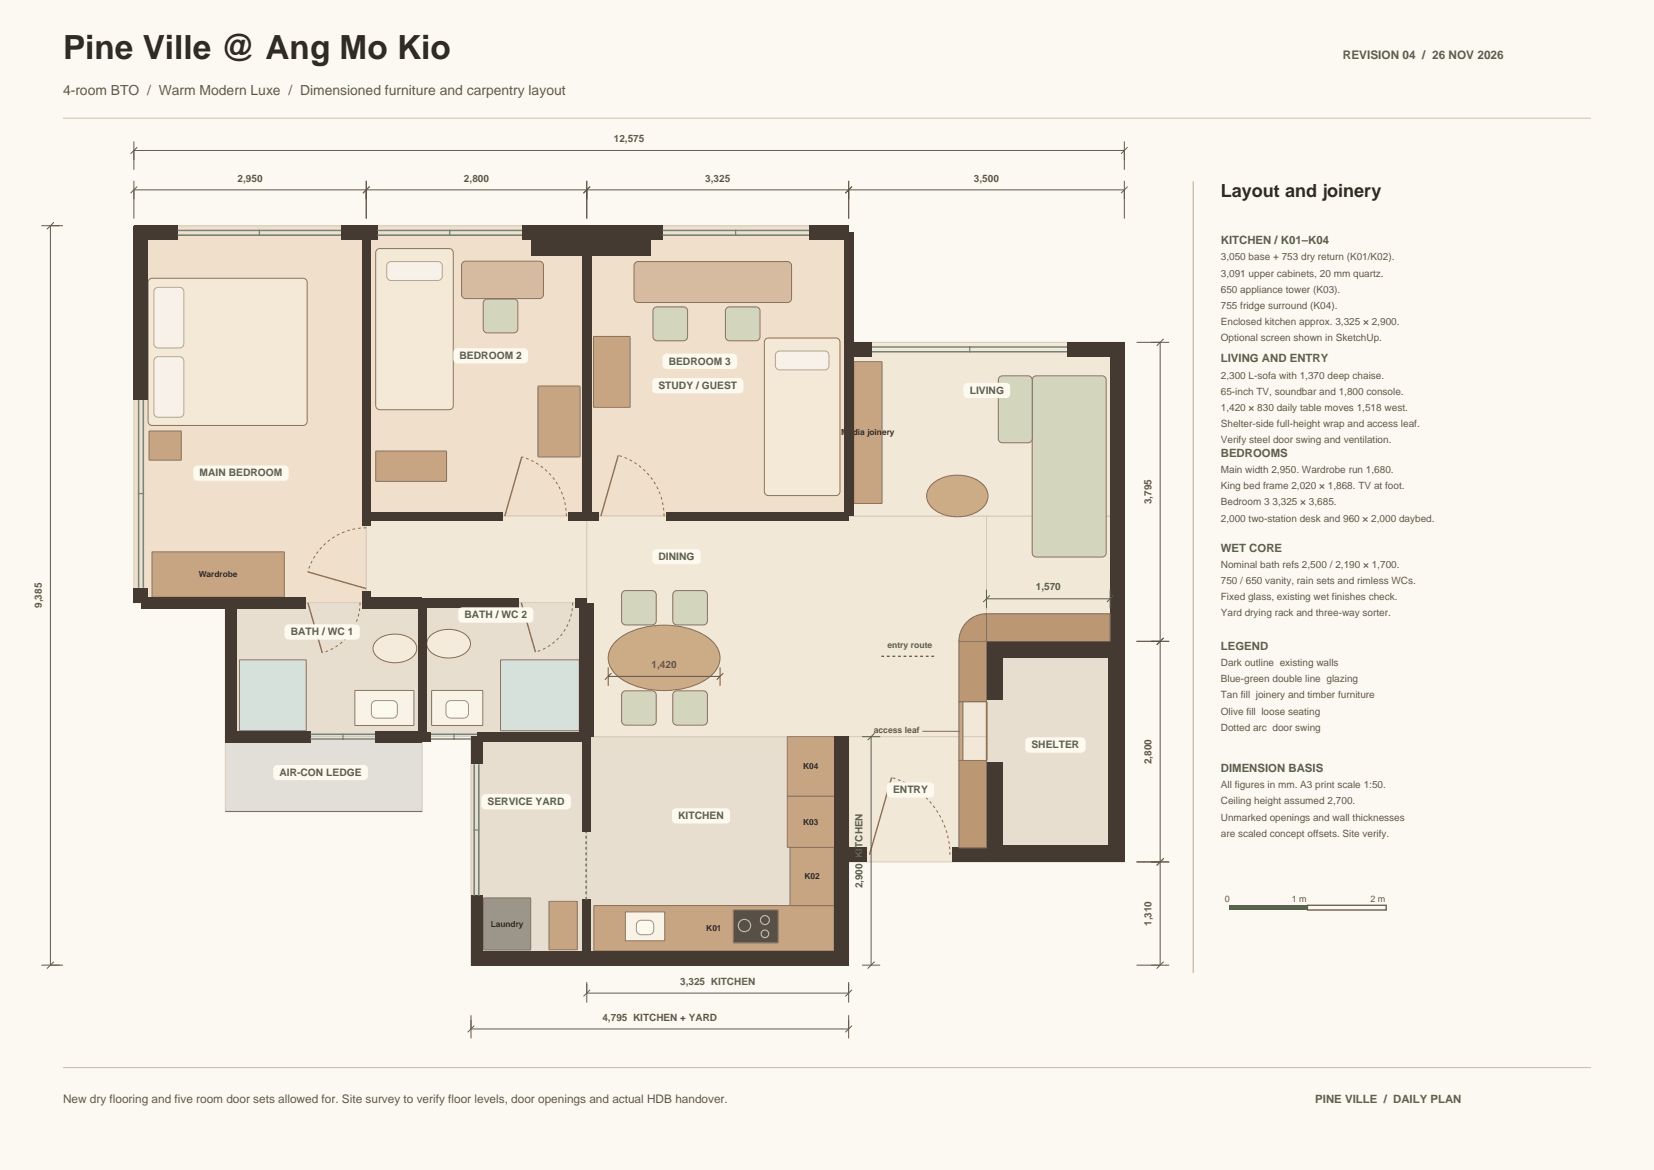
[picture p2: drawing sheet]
<svg xmlns="http://www.w3.org/2000/svg" width="420mm" height="297mm" viewBox="0 0 420 297" stroke-linecap="round" stroke-linejoin="round" font-family="sans-serif">
<defs><g id="words">
<text font-size="8.5" fill="#2d2925" x="16" y="15">Pine Ville @ Ang Mo Kio</text>
<text font-size="4.6" fill="#2d2925" x="310" y="50">Layout and joinery</text>
<text font-size="3.5" fill="#62574a" x="16" y="24">4-room BTO / Warm Modern Luxe / Dimensioned furniture and carpentry layout</text>
<text font-size="3" fill="#59634c" x="341" y="15">REVISION 04 / 26 NOV 2026</text>
<text font-size="3" fill="#62574a" x="16" y="280">New dry flooring and five room door sets allowed for. Site survey to verify floor levels, door openings and actual HDB handover.</text>
<g font-size="2.9" fill="#59634c">
<text x="310" y="62">KITCHEN / K01–K04</text>
<text x="310" y="92">LIVING AND ENTRY</text>
<text x="310" y="116">BEDROOMS</text>
<text x="310" y="140">WET CORE</text>
<text x="310" y="165">LEGEND</text>
<text x="310" y="196">DIMENSION BASIS</text>
<text x="334" y="280">PINE VILLE / DAILY PLAN</text>
</g>
<g font-size="2.6" fill="#59634c">
<text x="116.7" y="91.1">BEDROOM 2</text>
<text x="169.8" y="92.5">BEDROOM 3</text>
<text x="167.2" y="98.7">STUDY / GUEST</text>
<text x="246.2" y="99.9">LIVING</text>
<text x="50.7" y="120.9">MAIN BEDROOM</text>
<text x="167.2" y="142.1">DINING</text>
<text x="73.8" y="161.2">BATH / WC 1</text>
<text x="117.9" y="156.9">BATH / WC 2</text>
<text x="261.9" y="189.9">SHELTER</text>
<text x="71" y="196.9">AIR-CON LEDGE</text>
<text x="226.8" y="201.3">ENTRY</text>
<text x="123.8" y="204.3">SERVICE YARD</text>
<text x="172.2" y="207.9">KITCHEN</text>
</g>
<g font-size="2.5" fill="#62574a">
<text x="155.9" y="36.1">12,575</text>
<text x="60.3" y="46.1">2,950</text>
<text x="117.8" y="46.1">2,800</text>
<text x="179.1" y="46.1">3,325</text>
<text x="247.3" y="46.1">3,500</text>
<text x="310" y="66.1">3,050 base + 753 dry return (K01/K02).</text>
<text x="310" y="70.2">3,091 upper cabinets, 20 mm quartz.</text>
<text x="310" y="74.3">650 appliance tower (K03).</text>
<text x="310" y="78.4">755 fridge surround (K04).</text>
<text x="310" y="82.5">Enclosed kitchen approx. 3,325 × 2,900.</text>
<text x="310" y="86.6">Optional screen shown in SketchUp.</text>
<text x="310" y="96.1">2,300 L-sofa with 1,370 deep chaise.</text>
<text x="310" y="100.2">65-inch TV, soundbar and 1,800 console.</text>
<text x="310" y="104.3">1,420 × 830 daily table moves 1,518 west.</text>
<text x="310" y="108.4">Shelter-side full-height wrap and access leaf.</text>
<text x="310" y="112.5">Verify steel door swing and ventilation.</text>
<text x="310" y="120.1">Main width 2,950. Wardrobe run 1,680.</text>
<text x="310" y="124.2">King bed frame 2,020 × 1,868. TV at foot.</text>
<text x="292.4" y="128" transform="rotate(-90 292.4 128)">3,795</text>
<text x="310" y="128.3">Bedroom 3 3,325 × 3,685.</text>
<text x="310" y="132.4">2,000 two-station desk and 960 × 2,000 daybed.</text>
<text x="310" y="144.1">Nominal bath refs 2,500 / 2,190 × 1,700.</text>
<text x="310" y="148.2">750 / 650 vanity, rain sets and rimless WCs.</text>
<text x="10.6" y="154.3" transform="rotate(-90 10.6 154.3)">9,385</text>
<text x="310" y="152.3">Fixed glass, existing wet finishes check.</text>
<text x="310" y="156.4">Yard drying rack and three-way sorter.</text>
<text x="310" y="169.1">Dark outline existing walls</text>
<text x="310" y="173.2">Blue-green double line glazing</text>
<text x="310" y="177.3">Tan fill joinery and timber furniture</text>
<text x="310" y="181.4">Olive fill loose seating</text>
<text x="310" y="185.5">Dotted arc door swing</text>
<text x="292.4" y="194" transform="rotate(-90 292.4 194)">2,800</text>
<text x="310" y="200.1">All figures in mm. A3 print scale 1:50.</text>
<text x="310" y="204.2">Ceiling height assumed 2,700.</text>
<text x="310" y="208.3">Unmarked openings and wall thicknesses</text>
<text x="310" y="212.4">are scaled concept offsets. Site verify.</text>
<text x="292.4" y="235.1" transform="rotate(-90 292.4 235.1)">1,310</text>
<text x="153" y="259.1">4,795 KITCHEN + YARD</text>
</g>
<g font-size="2.5" fill="#59634c">
<text x="263" y="149.9">1,570</text>
<text x="219" y="225.5" transform="rotate(-90 219 225.5)">2,900 KITCHEN</text>
<text x="172.7" y="250">3,325 KITCHEN</text>
</g>
<text font-size="2.5" fill="#744a33" x="165.5" y="169.6">1,420</text>
<g font-size="2.3" fill="#62574a">
<text x="311" y="229">0</text>
<text x="328" y="229">1 m</text>
<text x="348" y="229">2 m</text>
</g>
<text font-size="2.2" fill="#59634c" x="225.3" y="164.6">entry route</text>
<text font-size="2.2" fill="#62574a" x="221.9" y="186">access leaf</text>
<g font-size="2.1" fill="#332c25">
<text x="213.6" y="110.5">Media joinery</text>
<text x="50.5" y="146.5">Wardrobe</text>
<text x="204" y="195.3">K04</text>
<text x="204" y="209.3">K03</text>
<text x="204.3" y="223.2">K02</text>
<text x="124.6" y="235.2">Laundry</text>
<text x="179.4" y="236.3">K01</text>
</g>
</g></defs>
<path d="M0 0h420v297h-420z" fill-rule="evenodd" fill="#fcf9f3"/>
<path d="M16 30h388" fill="none" stroke="#cbbda8" stroke-width=".25"/>
<g fill="#f0dfca" stroke="#d7c9b8" stroke-width=".25">
<path d="M34 57.3h59v95.7h-59z" fill-rule="evenodd"/>
<path d="M93 57.3h56v73.7h-56z" fill-rule="evenodd"/>
<path d="M149 57.3h66.5v73.7h-66.5z" fill-rule="evenodd"/>
</g>
<path d="M93 131h56v22h-56z" fill-rule="evenodd" fill="#f1e8d8" stroke="#d7c9b8" stroke-width=".25"/>
<g fill="#e7ded0" stroke="#d7c9b8" stroke-width=".25">
<path d="M57.2 153h50v34h-50z" fill-rule="evenodd"/>
<path d="M107.2 153h41.8v34h-41.8z" fill-rule="evenodd"/>
<path d="M119.6 187h29.4v58h-29.4z" fill-rule="evenodd"/>
<path d="M149 187h66.5v58h-66.5z" fill-rule="evenodd"/>
</g>
<g fill="#f1e8d8" stroke="#d7c9b8" stroke-width=".25">
<path d="M149 131h101.5v56h-101.5z" fill-rule="evenodd"/>
<path d="M215.5 187h35v31.8h-35z" fill-rule="evenodd"/>
<path d="M250.5 131h35v31.8h-35z" fill-rule="evenodd"/>
<path d="M215.5 86.9h70v44.1h-70z" fill-rule="evenodd"/>
</g>
<path d="M250.5 162.8h35v56h-35z" fill-rule="evenodd" fill="#e7ded0" stroke="#d7c9b8" stroke-width=".25"/>
<path d="M57.2 187h50v19h-50z" fill-rule="evenodd" fill="#e1dfd8" stroke="#d7c9b8" stroke-width=".25"/>
<g fill="#d3d5bc" stroke="#89745f" stroke-width=".25">
<path d="M262.5 95.6l.6-.2h16.8a1.04 1.04 0 0 1 1 1v44a1.04 1.04 0 0 1-1 1h-16.8a1.04 1.04 0 0 1-1-1v-44z" fill-rule="evenodd"/>
<path d="M253.9 95.6l.6-.2h6.6a1.04 1.04 0 0 1 1 1v15a1.04 1.04 0 0 1-1 1h-6.6a1.04 1.04 0 0 1-1-1v-15z" fill-rule="evenodd"/>
</g>
<path d="M236.6 123a10.1 10.1 0 0 1 13 0 4.2 4.2 0 0 1-1.4 6.9 10.3 10.3 0 0 1-11.6-1.1 3.9 3.9 0 0 1 0-5.8z" fill-rule="evenodd" fill="#ccac86" stroke="#886b53" stroke-width=".25"/>
<g fill="#c7a582" stroke="#89745f" stroke-width=".25">
<path d="M216.8 91.8h7l.2 .2v35.6l-.2 .2h-6.8l-.2-.2z" fill-rule="evenodd"/>
<path d="M150.8 229.9h60.8l.2 .1v11.2l-.2 .2h-60.6l-.2-.2z" fill-rule="evenodd"/>
<path d="M200.6 215.1h11.2v14.7h-11.2z" fill-rule="evenodd"/>
</g>
<path d="M158.8 231.5h10v7.3h-10z" fill-rule="evenodd" fill="#f8f2e7" stroke="#89745f" stroke-width=".25"/>
<path d="M162.1 233.8l.7-.2h2a1.2 1.2 0 0 1 1.2 1.2v1.3a1.2 1.2 0 0 1-1.2 1.2h-2a1.2 1.2 0 0 1-1.2-1.2l.1-1.7z" fill-rule="evenodd" fill="#fcf9ef" stroke="#a29282" stroke-width=".25"/>
<path d="M186.2 231h11.4v8.3h-11.4z" fill-rule="evenodd" fill="#5c564f" stroke="#89745f" stroke-width=".25"/>
<g fill="none" stroke="#ccc3b5" stroke-width=".25">
<circle cx="189" cy="234.9" r="1.56"/>
<circle cx="194.2" cy="233.6" r="1.14"/>
<circle cx="194.2" cy="237" r=".96"/>
</g>
<path d="M122.8 228h11.9v13.1h-11.9z" fill-rule="evenodd" fill="#9e958a" stroke="#89745f" stroke-width=".25"/>
<path d="M139.4 228.8h7.2v12.3h-7.2z" fill-rule="evenodd" fill="#c7a582" stroke="#89745f" stroke-width=".25"/>
<path d="M38 70.8l.6-.2h38.4a1.04 1.04 0 0 1 1 1.1v35.3a1.04 1.04 0 0 1-1 1h-38.4a1.04 1.04 0 0 1-1-1v-35.3z" fill-rule="evenodd" fill="#f4e8d6" stroke="#89745f" stroke-width=".25"/>
<g fill="#f7f1e9" stroke="#b5a48f" stroke-width=".25">
<path d="M39.5 90.7l.7-.2h5.4a1.08 1.08 0 0 1 1.1 1.1v13.2a1.08 1.08 0 0 1-1.1 1.1h-5.4a1.08 1.08 0 0 1-1.1-1.1v-13.2z" fill-rule="evenodd"/>
<path d="M39.5 73.1l.7-.2h5.4a1.08 1.08 0 0 1 1.1 1.1v13.2a1.08 1.08 0 0 1-1.1 1.1h-5.4a1.08 1.08 0 0 1-1.1-1.1v-13.2z" fill-rule="evenodd"/>
</g>
<g fill="#c7a582" stroke="#89745f" stroke-width=".25">
<path d="M37.9 109.4h8.1v7.4h-8.1z" fill-rule="evenodd"/>
<path d="M38.6 140.1h33.4l.2 .1v11.2l-.2 .2h-33.2l-.2-.2z" fill-rule="evenodd"/>
</g>
<path d="M95.6 63.5l.8-.4h17.7a1.04 1.04 0 0 1 1 1v38.9a1.04 1.04 0 0 1-1 1h-17.7a1.04 1.04 0 0 1-1-1v-38.9z" fill-rule="evenodd" fill="#f4e8d6" stroke="#89745f" stroke-width=".25"/>
<path d="M98.6 66.6l.7-.2h11.9a1.08 1.08 0 0 1 1.1 1.1v2.6a1.08 1.08 0 0 1-1.1 1.1h-11.9a1.08 1.08 0 0 1-1.1-1.1v-2.6z" fill-rule="evenodd" fill="#f7f1e9" stroke="#b5a48f" stroke-width=".25"/>
<path d="M117.6 66.5l.6-.2h18.8a1.04 1.04 0 0 1 1 1v7.5a1.04 1.04 0 0 1-1 1h-18.8a1.04 1.04 0 0 1-1-1v-7.5z" fill-rule="evenodd" fill="#d6bba0" stroke="#89745f" stroke-width=".25"/>
<path d="M122.9 76.3l.8-.4h6.8a1.04 1.04 0 0 1 1 1v6.6a1.04 1.04 0 0 1-1 1h-6.8a1.04 1.04 0 0 1-1-1v-6.6z" fill-rule="evenodd" fill="#d3d5bc" stroke="#89745f" stroke-width=".25"/>
<g fill="#c7a582" stroke="#89745f" stroke-width=".25">
<path d="M95.4 114.5h18v7.7h-18z" fill-rule="evenodd"/>
<path d="M136.6 98h10.7v18h-10.7z" fill-rule="evenodd"/>
</g>
<path d="M194.5 86l.6-.2h17.2a1.04 1.04 0 0 1 1 1v38a1.04 1.04 0 0 1-1 1h-17.2a1.04 1.04 0 0 1-1-1v-38z" fill-rule="evenodd" fill="#f4e8d6" stroke="#89745f" stroke-width=".25"/>
<path d="M197.1 89.5l.9-.4h11.4a1.08 1.08 0 0 1 1.1 1.1v2.6a1.08 1.08 0 0 1-1.1 1.1h-11.4a1.08 1.08 0 0 1-1.1-1.1v-2.6z" fill-rule="evenodd" fill="#f7f1e9" stroke="#b5a48f" stroke-width=".25"/>
<path d="M161.4 66.6l.6-.2h38a1.04 1.04 0 0 1 1 1v8.4a1.04 1.04 0 0 1-1 1h-38a1.04 1.04 0 0 1-1-1v-8.4z" fill-rule="evenodd" fill="#d6bba0" stroke="#89745f" stroke-width=".25"/>
<g fill="#d3d5bc" stroke="#89745f" stroke-width=".25">
<path d="M166.2 78.1l.6-.2h6.8a1.04 1.04 0 0 1 1 1v6.6a1.04 1.04 0 0 1-1 1h-6.8a1.04 1.04 0 0 1-1-1v-6.6z" fill-rule="evenodd"/>
<path d="M184.6 78.1l.6-.2h6.8a1.04 1.04 0 0 1 1 1v6.6a1.04 1.04 0 0 1-1 1h-6.8a1.04 1.04 0 0 1-1-1v-6.6z" fill-rule="evenodd"/>
</g>
<path d="M150.7 85.4h9.3v18h-9.3z" fill-rule="evenodd" fill="#c7a582" stroke="#89745f" stroke-width=".25"/>
<path d="M90.1 175.3h15v8.8h-15z" fill-rule="evenodd" fill="#f8f2e7" stroke="#89745f" stroke-width=".25"/>
<path d="M94.5 178.3l1-.5h4.2a1.2 1.2 0 0 1 1.2 1.2v2.1a1.2 1.2 0 0 1-1.2 1.2h-4.2a1.2 1.2 0 0 1-1.2-1.2v-2.1z" fill-rule="evenodd" fill="#fcf9ef" stroke="#a29282" stroke-width=".25"/>
<path d="M95.5 162.8a7.3 7.3 0 0 1 9.6 0 2.86 2.86 0 0 1-1.2 4.6 7.4 7.4 0 0 1-8.4-1 2.6 2.6 0 0 1 0-3.6z" fill-rule="evenodd" fill="#f5ebdc" stroke="#886b53" stroke-width=".25"/>
<path d="M60.8 167.5h16.9v18h-16.9z" fill-rule="evenodd" fill="#d5e1da" stroke="#89745f" stroke-width=".25"/>
<path d="M109.6 175.3h13v8.8h-13z" fill-rule="evenodd" fill="#f8f2e7" stroke="#89745f" stroke-width=".25"/>
<path d="M113.5 178.3l.9-.5h3.4a1.2 1.2 0 0 1 1.2 1.2v2.1a1.2 1.2 0 0 1-1.2 1.2h-3.4a1.2 1.2 0 0 1-1.2-1.2v-2.1z" fill-rule="evenodd" fill="#fcf9ef" stroke="#a29282" stroke-width=".25"/>
<path d="M109.1 161.6a7.3 7.3 0 0 1 9.6 0 2.86 2.86 0 0 1-1.2 4.6 7.4 7.4 0 0 1-8.4-1 2.6 2.6 0 0 1 0-3.6z" fill-rule="evenodd" fill="#f5ebdc" stroke="#886b53" stroke-width=".25"/>
<path d="M127.1 167.5h20v18h-20z" fill-rule="evenodd" fill="#d5e1da" stroke="#89745f" stroke-width=".25"/>
<path d="M156.7 162.6a19.4 19.4 0 0 1 15.2-3.7 14.4 14.4 0 0 1 10.1 5.3 5.5 5.5 0 0 1-1.4 7.2 19.4 19.4 0 0 1-15.2 3.7 14.4 14.4 0 0 1-10.1-5.3 5.5 5.5 0 0 1 1.4-7.2z" fill-rule="evenodd" fill="#ccac86" stroke="#886b53" stroke-width=".25"/>
<g fill="#d3d5bc" stroke="#89745f" stroke-width=".25">
<path d="M158 175.8l.9-.4h6.7a1.04 1.04 0 0 1 1 1v6.6a1.04 1.04 0 0 1-1 1.1h-6.7a1.04 1.04 0 0 1-1.1-1.1v-6.6z" fill-rule="evenodd"/>
<path d="M171 175.8l.9-.4h6.7a1.04 1.04 0 0 1 1 1v6.6a1.04 1.04 0 0 1-1 1.1h-6.7a1.04 1.04 0 0 1-1.1-1.1v-6.6z" fill-rule="evenodd"/>
<path d="M158 150.3l.9-.4h6.7a1.04 1.04 0 0 1 1 1.1v6.6a1.04 1.04 0 0 1-1 1h-6.7a1.04 1.04 0 0 1-1.1-1v-6.6z" fill-rule="evenodd"/>
<path d="M171 150.3l.9-.4h6.7a1.04 1.04 0 0 1 1 1.1v6.6a1.04 1.04 0 0 1-1 1h-6.7a1.04 1.04 0 0 1-1.1-1v-6.6z" fill-rule="evenodd"/>
</g>
<g fill="#c7a582" stroke="#89745f" stroke-width=".25">
<path d="M200 202.1h11.9v13h-11.9z" fill-rule="evenodd"/>
<path d="M200 187h11.9v15.1h-11.9z" fill-rule="evenodd"/>
</g>
<path d="M34 57.3h11.1v3.6h-11.1z" fill-rule="evenodd" fill="#443a32"/>
<path d="M45.1 59.7h41.5M45.1 58.5h41.5" fill="none" stroke="#63807c" stroke-width=".37"/>
<path d="M65.8 58.3v1.6" fill="none" stroke="#63807c" stroke-width=".28"/>
<g fill="#443a32">
<path d="M86.6 57.3h6.4v3.6h-6.4z" fill-rule="evenodd"/>
<path d="M93 57.3h2.8v3.6h-2.8z" fill-rule="evenodd"/>
</g>
<path d="M95.8 59.7h36.8M95.8 58.5h36.8" fill="none" stroke="#63807c" stroke-width=".37"/>
<path d="M114.2 58.3v1.6" fill="none" stroke="#63807c" stroke-width=".28"/>
<g fill="#443a32">
<path d="M132.6 57.3h16.4v3.6h-16.4z" fill-rule="evenodd"/>
<path d="M149 57.3h19.2v3.6h-19.2z" fill-rule="evenodd"/>
</g>
<path d="M168.2 59.7h37.2M168.2 58.5h37.2" fill="none" stroke="#63807c" stroke-width=".37"/>
<path d="M186.8 58.3v1.6" fill="none" stroke="#63807c" stroke-width=".28"/>
<g fill="#443a32">
<path d="M205.4 57.3h10.1v3.6h-10.1z" fill-rule="evenodd"/>
<path d="M34 149.2h3.6v3.8h-3.6z" fill-rule="evenodd"/>
</g>
<path d="M35.2 101.4v47.8M36.4 101.4v47.8" fill="none" stroke="#63807c" stroke-width=".37"/>
<path d="M35 125.3h1.6" fill="none" stroke="#63807c" stroke-width=".28"/>
<g fill="#443a32">
<path d="M34 57.3h3.6v44.1h-3.6z" fill-rule="evenodd"/>
<path d="M91.9 150h2.2v3h-2.2z" fill-rule="evenodd"/>
</g>
<path d="M78.2 145.2l14.8 4.2" fill="none" stroke="#986846" stroke-width=".35"/>
<path d="M93 134a15.4 15.4 0 0 0-14.8 11.2" fill="none" stroke="#986846" stroke-width=".25" stroke-dasharray=".7 .7" stroke-linecap="butt"/>
<g fill="#443a32">
<path d="M91.9 59.1h2.2v74.3h-2.2z" fill-rule="evenodd"/>
<path d="M147.8 59.1h2.4v71.9h-2.4z" fill-rule="evenodd"/>
<path d="M214.3 59.1h2.4v71.9h-2.4z" fill-rule="evenodd"/>
<path d="M93 129.9h34.6v2.2h-34.6z" fill-rule="evenodd"/>
</g>
<path d="M132.5 116l-4.3 15" fill="none" stroke="#986846" stroke-width=".35"/>
<path d="M143.8 131a15.6 15.6 0 0 0-11.3-15" fill="none" stroke="#986846" stroke-width=".25" stroke-dasharray=".7 .7" stroke-linecap="butt"/>
<g fill="#443a32">
<path d="M144.4 129.9h4.6v2.2h-4.6z" fill-rule="evenodd"/>
<path d="M149 129.9h3v2.2h-3z" fill-rule="evenodd"/>
</g>
<path d="M157 115.6l-4.4 15.4" fill="none" stroke="#986846" stroke-width=".35"/>
<path d="M168.6 131a16 16 0 0 0-11.6-15.4" fill="none" stroke="#986846" stroke-width=".25" stroke-dasharray=".7 .7" stroke-linecap="butt"/>
<g fill="#443a32">
<path d="M169.2 129.9h46.3v2.2h-46.3z" fill-rule="evenodd"/>
<path d="M215.5 86.9h5.9v3.6h-5.9z" fill-rule="evenodd"/>
</g>
<path d="M221.4 89.3h49.7M221.4 88.1h49.7" fill="none" stroke="#63807c" stroke-width=".37"/>
<path d="M246.2 87.9v1.6" fill="none" stroke="#63807c" stroke-width=".28"/>
<g fill="#443a32">
<path d="M271.1 86.9h14.4v3.6h-14.4z" fill-rule="evenodd"/>
<path d="M281.9 86.9h3.6v75.9h-3.6z" fill-rule="evenodd"/>
<path d="M35.8 151.6h41.8v2.8h-41.8z" fill-rule="evenodd"/>
</g>
<path d="M78.2 153l3.6 12.7" fill="none" stroke="#986846" stroke-width=".35"/>
<path d="M91.4 153a13.2 13.2 0 0 1-9.6 12.7" fill="none" stroke="#986846" stroke-width=".25" stroke-dasharray=".7 .7" stroke-linecap="butt"/>
<g fill="#443a32">
<path d="M92 151.6h15.2v2.8h-15.2z" fill-rule="evenodd"/>
<path d="M107.2 151.8h24.6v2.4h-24.6z" fill-rule="evenodd"/>
</g>
<path d="M132.4 153l3.6 12.5" fill="none" stroke="#986846" stroke-width=".35"/>
<path d="M145.4 153a13 13 0 0 1-9.4 12.5" fill="none" stroke="#986846" stroke-width=".25" stroke-dasharray=".7 .7" stroke-linecap="butt"/>
<g fill="#443a32">
<path d="M146 151.8h3v2.4h-3z" fill-rule="evenodd"/>
<path d="M57.2 153h2.8v34h-2.8z" fill-rule="evenodd"/>
<path d="M106.1 153h2.2v34h-2.2z" fill-rule="evenodd"/>
<path d="M147.2 153h3.6v34h-3.6z" fill-rule="evenodd"/>
<path d="M57.2 185.6h21.6v2.8h-21.6z" fill-rule="evenodd"/>
</g>
<path d="M78.8 187.6h16.6M78.8 186.4h16.6" fill="none" stroke="#63807c" stroke-width=".37"/>
<path d="M87.1 186.2v1.6" fill="none" stroke="#63807c" stroke-width=".28"/>
<g fill="#443a32">
<path d="M95.4 185.6h11.8v2.8h-11.8z" fill-rule="evenodd"/>
<path d="M107.2 185.8h2.2v2.4h-2.2z" fill-rule="evenodd"/>
</g>
<path d="M109.4 187.6h11.8M109.4 186.4h11.8" fill="none" stroke="#63807c" stroke-width=".37"/>
<path d="M115.3 186.2v1.6" fill="none" stroke="#63807c" stroke-width=".28"/>
<g fill="#443a32">
<path d="M121.2 185.8h27.8v2.4h-27.8z" fill-rule="evenodd"/>
<path d="M119.6 227.4h2.8v17.6h-2.8z" fill-rule="evenodd"/>
</g>
<path d="M120.4 194v33.4M121.6 194v33.4" fill="none" stroke="#63807c" stroke-width=".37"/>
<path d="M120.2 210.7h1.6" fill="none" stroke="#63807c" stroke-width=".28"/>
<g fill="#443a32">
<path d="M119.6 187h2.8v7h-2.8z" fill-rule="evenodd"/>
<path d="M147.9 228.4h2.2v14.8h-2.2z" fill-rule="evenodd"/>
</g>
<path d="M148.8 228.4v-17.2" fill="none" stroke="#687c73" stroke-width=".39" stroke-dasharray=".7 .7" stroke-linecap="butt"/>
<g fill="#443a32">
<path d="M147.9 187h2.2v24.2h-2.2z" fill-rule="evenodd"/>
<path d="M119.6 241.4h95.9v3.6h-95.9z" fill-rule="evenodd"/>
<path d="M211.9 187h3.6v56.2h-3.6z" fill-rule="evenodd"/>
<path d="M215.5 215.2h4.7v3.6h-4.7z" fill-rule="evenodd"/>
</g>
<path d="M226.4 197.4l-5.6 19.6" fill="none" stroke="#986846" stroke-width=".35"/>
<path d="M241.2 217a20.4 20.4 0 0 0-14.8-19.6" fill="none" stroke="#986846" stroke-width=".25" stroke-dasharray=".7 .7" stroke-linecap="butt"/>
<g fill="#443a32">
<path d="M241.8 215.2h8.7v3.6h-8.7z" fill-rule="evenodd"/>
<path d="M250.5 193.6h4.2v25.2h-4.2z" fill-rule="evenodd"/>
</g>
<path d="M250.6 178.2v14.8" fill="none" stroke="#986846" stroke-width=".46"/>
<g fill="#443a32">
<path d="M250.5 162.8h4.2v14.8h-4.2z" fill-rule="evenodd"/>
<path d="M281.3 162.8h4.2v56h-4.2z" fill-rule="evenodd"/>
<path d="M250.5 162.8h35v4.2h-35z" fill-rule="evenodd"/>
<path d="M250.5 214.6h35v4.2h-35z" fill-rule="evenodd"/>
<path d="M134.8 57.3h30.4v7.7h-30.4z" fill-rule="evenodd"/>
</g>
<g fill="#bb9774" stroke="#806750" stroke-width=".25">
<path d="M243.5 193h7v22.2h-7z" fill-rule="evenodd"/>
<path d="M243.5 162.8h7v15.4h-7z" fill-rule="evenodd"/>
</g>
<path d="M243.5 178.2h1v14.8h-1z" fill-rule="evenodd" fill="#c6a683" stroke="#806750" stroke-width=".25"/>
<g fill="#bb9774" stroke="#806750" stroke-width=".25">
<path d="M250.5 155.8h31.4v7h-31.4z" fill-rule="evenodd"/>
<path d="M245.6 157.9a7 7 0 0 1 4.9-2.1v7h-7a7 7 0 0 1 2.1-4.9z" fill-rule="evenodd"/>
</g>
<path d="M57.2 206h50" fill="none" stroke="#76736b" stroke-width=".28"/>
<g fill="#fdf9ef">
<path d="M49.5 118.4l.7-.2h22a1.06 1.06 0 0 1 1.1 1v1.8a1.06 1.06 0 0 1-1.1 1.1h-22a1.06 1.06 0 0 1-1.1-1.1l.1-2.1z" fill-rule="evenodd"/>
<path d="M115.5 88.6l.7-.2h16.8a1.06 1.06 0 0 1 1.1 1v1.8a1.06 1.06 0 0 1-1.1 1.1h-16.8a1.06 1.06 0 0 1-1.1-1.1l.1-2.1z" fill-rule="evenodd"/>
<path d="M168.6 90l.7-.2h16.8a1.06 1.06 0 0 1 1.1 1v1.8a1.06 1.06 0 0 1-1.1 1.1h-16.8a1.06 1.06 0 0 1-1.1-1.1l.1-2.1z" fill-rule="evenodd"/>
<path d="M165.8 96.4l.9-.4h21a1.06 1.06 0 0 1 1.1 1v1.8a1.06 1.06 0 0 1-1.1 1.1h-21a1.06 1.06 0 0 1-1.1-1.1v-1.8z" fill-rule="evenodd"/>
<path d="M72.7 158.7l.6-.2h17a1.06 1.06 0 0 1 1.1 1v1.8a1.06 1.06 0 0 1-1.1 1.1h-17a1.06 1.06 0 0 1-1.1-1.1l.1-2.1z" fill-rule="evenodd"/>
<path d="M116.8 154.4l.6-.2h17a1.06 1.06 0 0 1 1.1 1v1.8a1.06 1.06 0 0 1-1.1 1.1h-17a1.06 1.06 0 0 1-1.1-1.1l.1-2.1z" fill-rule="evenodd"/>
<path d="M69.8 194.4l.6-.2h22a1.06 1.06 0 0 1 1 1v1.8a1.06 1.06 0 0 1-1 1.1h-22a1.06 1.06 0 0 1-1-1.1v-2.1z" fill-rule="evenodd"/>
<path d="M122.4 202l.9-.4h20.6a1.06 1.06 0 0 1 1.1 1v1.8a1.06 1.06 0 0 1-1.1 1.1h-20.6a1.06 1.06 0 0 1-1.1-1.1v-1.8z" fill-rule="evenodd"/>
<path d="M171 205.4l.7-.2h12.6a1.06 1.06 0 0 1 1.1 1v1.8a1.06 1.06 0 0 1-1.1 1.1h-12.6a1.06 1.06 0 0 1-1.1-1.1l.1-2.1z" fill-rule="evenodd"/>
<path d="M245.1 97.4l.6-.2h9.8a1.06 1.06 0 0 1 1 1v1.8a1.06 1.06 0 0 1-1 1.1h-9.8a1.06 1.06 0 0 1-1-1.1v-2.1z" fill-rule="evenodd"/>
<path d="M166.1 139.6l.6-.2h10.2a1.06 1.06 0 0 1 1.1 1v1.8a1.06 1.06 0 0 1-1.1 1.1h-10.2a1.06 1.06 0 0 1-1.1-1.1l.1-2.1z" fill-rule="evenodd"/>
<path d="M225.4 199l.8-.4h10a1.06 1.06 0 0 1 1 1v1.8a1.06 1.06 0 0 1-1 1.1h-10a1.06 1.06 0 0 1-1-1.1v-1.8z" fill-rule="evenodd"/>
<path d="M260.5 187.6l.9-.4h13.2a1.06 1.06 0 0 1 1.1 1v1.8a1.06 1.06 0 0 1-1.1 1.1h-13.2a1.06 1.06 0 0 1-1.1-1.1v-1.8z" fill-rule="evenodd"/>
</g>
<g fill="none" stroke="#62574a" stroke-width=".25">
<path d="M34 38.2h251.5M34 35.9v7.2M34.8 37.4l-1.6 1.6M285.5 35.9v7.2M286.3 37.4l-1.6 1.6M10.5 57.3h5.5M12.8 57.3v187.7M13.7 56.4l-1.8 1.8M34 45.9v9.6M34 48.2h251.5M34.8 47.4l-1.6 1.6M93 45.9v9.6"/>
<path d="M93.8 47.4l-1.6 1.6M149 45.9v9.6M149.8 47.4l-1.6 1.6M215.5 45.9v9.6M216.3 47.4l-1.6 1.6M285.5 45.9v9.6M286.3 47.4l-1.6 1.6M288.6 86.9h8.3M294.6 86.9v158.1M295.5 86l-1.8 1.8M288.6 162.8h8.3M295.5 161.9l-1.8 1.8"/>
<path d="M288.6 218.8h8.3M295.5 217.9l-1.8 1.8M10.5 245h5.5M13.7 244.1l-1.8 1.8M119.6 257.7v5.9M215.5 257.7v5.9M288.6 245h8.3M295.5 244.1l-1.8 1.8M119.6 261.2h95.9M120.4 260.4l-1.6 1.6M216.3 260.4l-1.6 1.6"/>
</g>
<g fill="none" stroke="#59634c" stroke-width=".25">
<path d="M250.5 152h31.4M250.5 149.7v4.7M251.3 151.2l-1.6 1.6M281.9 149.7v4.7M282.7 151.2l-1.6 1.6M218.9 187h4.6M221.2 187v58M222.1 186.1l-1.8 1.8M149 252.1h66.5M149 249.3v5.2M149.8 251.3l-1.6 1.6M215.5 249.3v5.2"/>
<path d="M216.3 251.3l-1.6 1.6M218.9 245h4.6M222.1 244.1l-1.8 1.8"/>
</g>
<path d="M154.4 171.7h28.4M154.4 169.4v4.7M155.3 170.9l-1.7 1.6M182.8 169.4v4.7M183.7 170.9l-1.7 1.6" fill="none" stroke="#744a33" stroke-width=".25"/>
<path d="M234.2 185.6h9.6" fill="none" stroke="#986846" stroke-width=".25"/>
<path d="M223.8 166.6h14" fill="none" stroke="#59634c" stroke-width=".34" stroke-dasharray=".7 .7" stroke-linecap="butt"/>
<path d="M303 46v201" fill="none" stroke="#cbbda8" stroke-width=".34"/>
<path d="M312 229.8h20v1.2h-20z" fill-rule="evenodd" fill="#59634c"/>
<path d="M332 229.8h20v1.2h-20z" fill="none" stroke="#59634c" stroke-width=".34"/>
<path d="M16 271h388" fill="none" stroke="#cbbda8" stroke-width=".25"/>
<use href="#words"/>
</svg>
